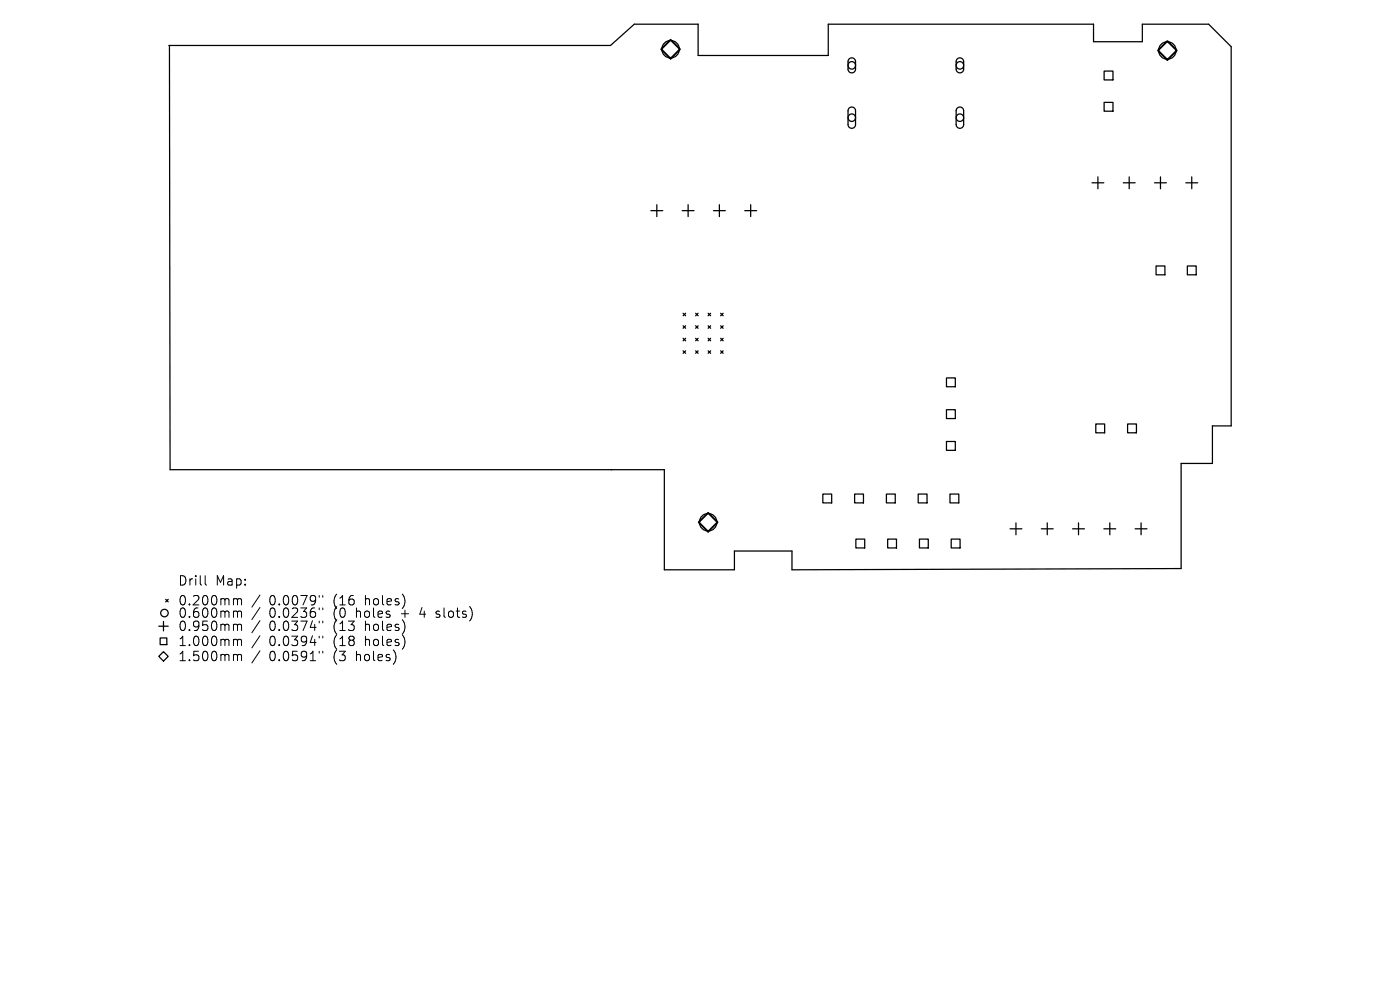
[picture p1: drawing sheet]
<svg xmlns="http://www.w3.org/2000/svg" width="297mm" height="210mm" viewBox="0 0 297 210" stroke-linecap="round" stroke-linejoin="round" font-family="sans-serif">
<defs><g id="words">
<g font-size="2.8">
<text x="37.7" y="124.5">Drill</text>
<text x="45.7" y="124.5">Map:</text>
<text x="37.7" y="128.7">0.200mm</text>
<text x="37.7" y="131.3">0.600mm</text>
<text x="57.1" y="128.7">0.0079&quot;</text>
<text x="57.1" y="131.3">0.0236&quot;</text>
<text x="70.9" y="128.7">(16</text>
<text x="70.9" y="131.3">(0</text>
<text x="75.8" y="131.3">holes</text>
<text x="77.7" y="128.7">holes)</text>
<text x="85.5" y="131.3">+</text>
<text x="89.7" y="131.3">4</text>
<text x="93.4" y="131.3">slots)</text>
<text x="37.7" y="134.1">0.950mm</text>
<text x="37.7" y="137.3">1.000mm</text>
<text x="57.1" y="134.1">0.0374&quot;</text>
<text x="57.1" y="137.3">0.0394&quot;</text>
<text x="70.9" y="134.1">(13</text>
<text x="70.9" y="137.3">(18</text>
<text x="77.7" y="134.1">holes)</text>
<text x="77.7" y="137.3">holes)</text>
<text x="37.7" y="140.5">1.500mm</text>
<text x="57.1" y="140.5">0.0591&quot;</text>
<text x="70.9" y="140.5">(3</text>
<text x="75.8" y="140.5">holes)</text>
</g>
</g></defs>
<g fill="none" stroke="#000" stroke-width=".27">
<path d="M35.8 9.6h93.7l5.1-4.5h13.5v6.7h27.6v-6.7h56.3v3.7h10.3v-3.7h14.1l4.8 4.8v80.4h-4v8h-6.6v22.3l-82.6 .3v-4h-12.2v4h-14.9v-21.3h-104.8l-.2-90M180.1 12.5a.8 .8 0 0 1 .9-.2 .8 .8 0 0 1 .5 .8v1.6a.8 .8 0 0 1-.8 .8 .8 .8 0 0 1-.8-.8v-1.7zM203.1 12.5a.8 .8 0 0 1 .8-.2 .8 .8 0 0 1 .5 .8v1.6a.8 .8 0 0 1-.8 .8 .8 .8 0 0 1-.8-.8v-1.7zM234.2 15.1h1.9v1.9h-1.9zM180.1 22.9a.8 .8 0 0 1 .9-.1 .8 .8 0 0 1 .5 .7v2.9a.8 .8 0 0 1-.8 .8 .8 .8 0 0 1-.8-.8v-3zM203.1 22.9a.8 .8 0 0 1 .8-.1 .8 .8 0 0 1 .5 .7v2.9a.8 .8 0 0 1-.8 .8 .8 .8 0 0 1-.8-.8v-3zM231.7 38.8h2.5M232.9 37.5v2.5M234.2 21.7h1.9v1.9h-1.9zM238.3 38.8h2.5M239.6 37.5v2.5M244.9 38.8h2.5"/>
<path d="M246.2 37.5v2.5M251.6 38.8h2.5M252.8 37.5v2.5M138.1 44.7h2.5M139.3 43.4v2.5M144.7 44.7h2.5M146 43.4v2.5M151.4 44.7h2.5M152.6 43.4v2.5M158 44.7h2.5M159.3 43.4v2.5M245.3 56.4h1.8v1.9h-1.8z"/>
<path d="M251.9 56.4h1.9v1.9h-1.9zM144.9 66.5l.5 .5M144.9 69.1l.5 .5M144.9 71.8l.5 .5M144.9 74.4l.5 .5M145.4 66.5l-.5 .5M145.4 69.1l-.5 .5M145.4 71.8l-.5 .5M145.4 74.4l-.5 .5M147.6 69.1l.5 .5M147.6 71.8l.5 .5M147.6 74.4l.5 .5"/>
<path d="M147.6 66.5l.5 .5M148.1 66.5l-.5 .5M148.1 69.1l-.5 .5M148.1 71.8l-.5 .5M148.1 74.4l-.5 .5M150.2 71.8l.6 .5M150.2 74.4l.6 .5M150.2 66.5l.6 .5M150.2 69.1l.6 .5M150.8 66.5l-.6 .5M150.8 69.1l-.6 .5M150.8 71.8l-.6 .5"/>
<path d="M150.8 74.4l-.6 .5M152.9 74.4l.5 .5M152.9 69.1l.5 .5M152.9 71.8l.5 .5M152.9 66.5l.5 .5M153.4 66.5l-.5 .5M153.4 69.1l-.5 .5M153.4 71.8l-.5 .5M153.4 74.4l-.5 .5M200.8 80.2h1.9v1.8h-1.9zM200.8 86.9h1.9v1.9h-1.9zM200.8 93.7h1.9v1.8h-1.9z"/>
<path d="M232.5 89.9h1.8v1.9h-1.8zM239.2 89.9h1.9v1.9h-1.9zM174.6 104.8h1.8v1.9h-1.8zM181.3 104.8h1.9v1.9h-1.9zM181.6 114.4h1.8v1.8h-1.8zM188 104.8h1.9v1.9h-1.9zM188.3 114.4h1.9v1.8h-1.9zM194.8 104.8h1.9v1.9h-1.9zM195.1 114.4h1.8v1.8h-1.8zM201.5 104.8h1.9v1.9h-1.9zM201.8 114.4h1.9v1.8h-1.9zM214.3 112.2h2.5"/>
<path d="M215.5 110.9v2.5M220.9 112.2h2.5M222.2 110.9v2.5M227.5 112.2h2.6M228.8 110.9v2.5M234.2 112.2h2.5M235.4 110.9v2.5M240.8 112.2h2.5M242.1 110.9v2.5M33.7 132.8h2M34 135.3h1.4v1.4h-1.4zM34.7 138.2l1 1-1 1-1-1z"/>
<path d="M34.7 131.8v2M35.2 127.1l.5 .6M35.7 127.1l-.5 .6"/>
<circle cx="142.3" cy="10.4" r="1.86"/>
<circle cx="180.7" cy="13.9" r=".8"/>
<circle cx="203.6" cy="13.9" r=".8"/>
<circle cx="247.6" cy="10.7" r="1.86"/>
<circle cx="180.7" cy="25" r=".8"/>
<circle cx="203.6" cy="25" r=".8"/>
<circle cx="150.2" cy="110.8" r="1.86"/>
<circle cx="34.9" cy="130" r=".8"/>
</g>
<path d="M142.3 8.5l2 1.9-2 2-2-2zM245.7 10.7l1.9-2 2 2-2 2zM148.2 110.8l2-2 2 2-2 2z" fill="none" stroke="#000" stroke-width=".4"/>
<g fill="none" stroke="#000" stroke-width=".21">
<path d="M43.5 122.1v1.7l.3 .3M49.8 127l.5 .1 .1 .2M49.8 129.6h.3l.3 .3M49.8 132.4l.5 .1 .1 .2M49.8 135.6l.5 .1 .1 .2M49.8 138.8h.3l.3 .3M50.4 127.3l.3-.3 .4 .1 .1 1.2M50.4 127.3v1M50.4 129.9v1.1M50.4 132.7v1.1M50.4 135.9v1.1M50.4 139.1v1.1"/>
<path d="M50.4 129.9l.3-.3 .4 .1 .1 1.3M50.4 132.7l.3-.3 .4 .1 .1 1.3M50.4 135.9l.3-.3 .4 .1 .1 1.3M50.4 139.1l.3-.3 .4 .1 .1 1.3M55.1 126.2l-1.7 2.6M55.1 128.9l-1.7 2.5M55.1 131.7l-1.7 2.5M55.1 134.9l-1.7 2.5M55.1 138.1l-1.7 2.5M67.7 126.3v.4M67.7 129v.3M67.7 131.8v.3"/>
<path d="M67.7 135v.3M67.7 138.2v.3M68.5 126.3v.4M68.5 129v.3M68.5 131.8v.3M68.5 135v.3M68.5 138.2v.3M92.5 130.9l.2 .1M92.6 129.7v.5"/>
</g>
<use href="#words"/>
</svg>
